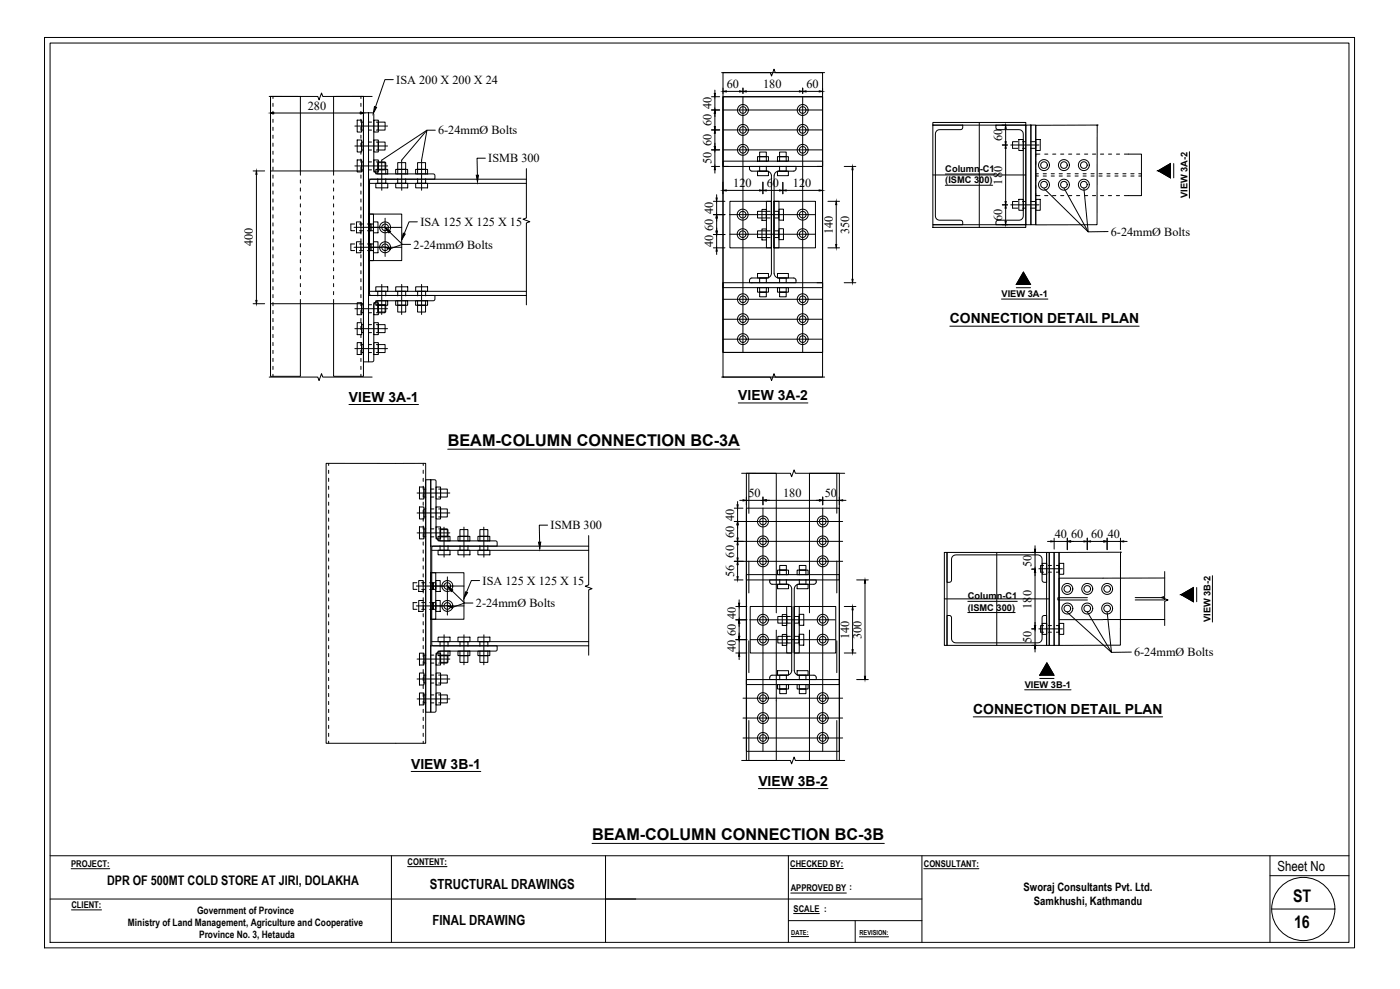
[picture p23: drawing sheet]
<svg xmlns="http://www.w3.org/2000/svg" width="841mm" height="594mm" viewBox="0 0 841 594" stroke-linecap="round" stroke-linejoin="round" font-family="sans-serif">
<defs><g id="words">
<g font-size="10.4">
<text x="777" y="542">ST</text>
<text x="777" y="558">16</text>
</g>
<g font-size="9.8">
<text x="269" y="268">BEAM-COLUMN CONNECTION BC-3A</text>
<text x="356" y="505">BEAM-COLUMN CONNECTION BC-3B</text>
</g>
<g font-size="8.4">
<text x="571" y="194">CONNECTION DETAIL PLAN</text>
<text x="210" y="241">VIEW 3A-1</text>
<text x="444" y="240">VIEW 3A-2</text>
<text x="585" y="429">CONNECTION DETAIL PLAN</text>
<text x="247" y="462">VIEW 3B-1</text>
<text x="456" y="472">VIEW 3B-2</text>
<text x="767" y="523">Sheet No</text>
<text x="258" y="534">STRUCTURAL DRAWINGS</text>
<text x="260" y="556">FINAL DRAWING</text>
</g>
<text font-size="7.9" x="64" y="531">DPR OF 500MT COLD STORE AT JIRI, DOLAKHA</text>
<g font-size="7.4">
<text x="238" y="50">ISA 200 X 200 X 24</text>
<text x="437" y="53">60</text>
<text x="458" y="53">180</text>
<text x="484" y="53">60</text>
<text x="185" y="66">280</text>
<text x="427" y="66" transform="rotate(-90 427 66)">40</text>
<text x="427" y="76" transform="rotate(-90 427 76)">60</text>
<text x="263" y="81">6-24mmØ Bolts</text>
<text x="427" y="88" transform="rotate(-90 427 88)">60</text>
<text x="602" y="85" transform="rotate(-90 602 85)">60</text>
<text x="293" y="97">ISMB 300</text>
<text x="427" y="99" transform="rotate(-90 427 99)">50</text>
<text x="440" y="112">120</text>
<text x="461" y="112">60</text>
<text x="476" y="112">120</text>
<text x="602" y="111" transform="rotate(-90 602 111)">180</text>
<text x="428" y="129" transform="rotate(-90 428 129)">40</text>
<text x="253" y="136">ISA 125 X 125 X 15</text>
<text x="602" y="133" transform="rotate(-90 602 133)">60</text>
<text x="428" y="139" transform="rotate(-90 428 139)">60</text>
<text x="500" y="141" transform="rotate(-90 500 141)">140</text>
<text x="510" y="140" transform="rotate(-90 510 140)">350</text>
<text x="667" y="142">6-24mmØ Bolts</text>
<text x="152" y="148" transform="rotate(-90 152 148)">400</text>
<text x="248" y="149">2-24mmØ Bolts</text>
<text x="428" y="148" transform="rotate(-90 428 148)">40</text>
<text x="450" y="298">50</text>
<text x="470" y="298">180</text>
<text x="495" y="298">50</text>
<text x="331" y="318">ISMB 300</text>
<text x="441" y="313" transform="rotate(-90 441 313)">40</text>
<text x="441" y="323" transform="rotate(-90 441 323)">60</text>
<text x="634" y="323">40</text>
<text x="643" y="323">60</text>
<text x="655" y="323">60</text>
<text x="666" y="323">40</text>
<text x="441" y="335" transform="rotate(-90 441 335)">60</text>
<text x="620" y="341" transform="rotate(-90 620 341)">50</text>
<text x="441" y="346" transform="rotate(-90 441 346)">56</text>
<text x="290" y="351">ISA 125 X 125 X 15</text>
<text x="286" y="365">2-24mmØ Bolts</text>
<text x="620" y="366" transform="rotate(-90 620 366)">180</text>
<text x="442" y="372" transform="rotate(-90 442 372)">40</text>
<text x="442" y="382" transform="rotate(-90 442 382)">60</text>
<text x="518" y="384" transform="rotate(-90 518 384)">300</text>
<text x="510" y="384" transform="rotate(-90 510 384)">140</text>
<text x="620" y="386" transform="rotate(-90 620 386)">50</text>
<text x="442" y="392" transform="rotate(-90 442 392)">40</text>
<text x="681" y="394">6-24mmØ Bolts</text>
</g>
<g font-size="7">
<text x="615" y="535">Sworaj Consultants Pvt. Ltd.</text>
<text x="621" y="544">Samkhushi, Kathmandu</text>
</g>
<g font-size="6.1">
<text x="118" y="549">Government of Province</text>
<text x="77" y="556">Ministry of Land Management, Agriculture and Cooperative</text>
<text x="120" y="564">Province No. 3, Hetauda</text>
</g>
<g font-size="5.6">
<text x="568" y="103">Column-C1</text>
<text x="568" y="110">(ISMC 300)</text>
<text x="713" y="119" transform="rotate(-90 713 119)">VIEW 3A-2</text>
<text x="602" y="178">VIEW 3A-1</text>
<text x="581" y="360">Column-C1</text>
<text x="581" y="367">(ISMC 300)</text>
<text x="727" y="374" transform="rotate(-90 727 374)">VIEW 3B-2</text>
<text x="616" y="413">VIEW 3B-1</text>
<text x="43" y="521">PROJECT:</text>
<text x="245" y="519">CONTENT:</text>
<text x="475" y="521">CHECKED BY:</text>
<text x="555" y="521">CONSULTANT:</text>
<text x="475" y="535">APPROVED BY :</text>
<text x="43" y="545">CLIENT:</text>
<text x="477" y="548">SCALE :</text>
</g>
<g font-size="4.2">
<text x="475" y="562">DATE:</text>
<text x="516" y="562">REVISION:</text>
</g>
</g></defs>
<!-- layer: Channels -->
<g fill="none" stroke="#000" stroke-width=".6">
<path d="M164 58v1M217 58v1M164 62v2M164 67v2M164 72v2M164 76v2M217 62v2M217 67v2M217 72v2M217 76v2M560 75h18v2l-1 1h-13l-1 1-1 1v50l2 2h13l1 1v2h-18zM598 75h18v60h-18v-2l1-1h14l1-1 1-1v-50l-2-2h-14l-1-1z"/>
<path d="M164 81v2M164 86v2M164 91v2M164 96v1M217 81v2M217 86v2M217 91v2M217 96v1M164 100v2M164 105v2M164 110v2M164 115v2"/>
<path d="M164 119v2M180 105v-47h-17v168h17v-46M180 108v2M180 113v2M180 118v2M200 105v-47h18v168h-18v-46M200 108v2M200 113v2M200 118v2M217 100v2M217 105v2M217 110v2"/>
<path d="M217 115v2M217 119v2M164 124v2M164 129v2M164 134v2M164 139v2M180 122v2M180 127v2M180 132v2M180 137v2M200 122v2M200 127v2"/>
<path d="M200 132v2M200 137v2M217 124v2M217 129v2M217 134v2M217 139v2M164 143v2M164 148v2M164 153v2M164 158v2M180 142v2M180 146v2"/>
<path d="M180 151v2M180 156v2M200 142v2M200 146v2M200 151v2M200 156v2M217 143v2M217 148v2M217 153v2M217 158v2M164 163v1M164 167v2"/>
<path d="M164 172v2M164 177v2M180 161v2M180 166v1M180 170v2M180 175v2M200 161v2M200 166v1M200 170v2M200 175v2M217 163v1M217 167v2"/>
<path d="M217 172v2M217 177v2M164 182v2M164 187v1M164 191v2M164 196v2M217 182v2M217 187v1M217 191v2M217 196v2M164 201v2M164 206v2"/>
<path d="M164 210v2M164 215v2M217 201v2M217 206v2M217 210v2M217 215v2M164 220v2M164 225v1M217 220v2M217 225v1M196 278h60v168h-60zM197 278v2"/>
<path d="M254 278v2M197 282v2M197 287v2M197 292v2M197 297v2M254 282v2M254 287v2M254 292v2M254 297v2M450 284v24M503 284v24M197 302v2"/>
<path d="M197 306v2M197 311v2M197 316v2M254 302v2M254 306v2M254 311v2M254 316v2M197 321v2M197 326v1M197 330v2M197 335v2M197 340v2"/>
<path d="M254 321v2M254 326v1M254 330v2M254 335v2M254 340v2M450 337v19M503 337v19M569 332h60v18h-2l-1-1v-14l-1-1-2-1h-49l-2 2v14l-1 1h-2zM197 345v2M197 349v2M197 354v2M197 359v2"/>
<path d="M254 345v2M254 349v2M254 354v2M254 359v2M197 364v2M197 369v2M197 373v2M197 378v2M254 364v2M254 369v2M254 373v2M254 378v2"/>
<path d="M466 368v-84h-18v173h18v-79M486 368v-84h18v173h-18v-79M569 370h2l1 1v13l1 2h1h50l2-2v-13l1-1h2v18h-60zM197 383v2M197 388v2M197 393v1M197 397v2M254 383v2M254 388v2M254 393v1M254 397v2M450 385v19"/>
<path d="M503 385v19M197 402v2M197 407v2M197 412v2M197 417v1M254 402v2M254 407v2M254 412v2M254 417v1M197 421v2M197 426v2M197 431v2"/>
<path d="M197 436v2M254 421v2M254 426v2M254 431v2M254 436v2M450 433v24M503 433v24M197 440v2M197 445v1M254 440v2M254 445v1"/>
</g>
<!-- layer: STEEL_PLATE -->
<path d="M434 44h60v183h-60zM434 58h60v154h-60zM218 68h3v149h-3zM560 74h56v1h-56zM616 75h3v60h-3zM163 103h55v79h-55zM560 135h56v2h-56zM256 288h3v140h-3zM448 305h56v146h-56zM567 332h2v56h-2zM629 332h1v56h-1z" fill="none" stroke="#000" stroke-width=".6"/>
<!-- layer: A-Dimensions -->
<g fill="none" stroke="#000" stroke-width=".6">
<path d="M236 48h-5l-5 16M427 58h5M429 54v2M429 58v8M434 53v3M436 55h8M446 53v3M448 55h32M482 53v3M484 55h8M494 53v3M163 66v7"/>
<path d="M164 68h52M218 66v7M261 78h-5l-15 18M427 78h5M427 66h5M429 68v8M602 75h2M604 77v8M253 96l3-18-27 18M292 95h-5v10M427 100h5M427 90h5"/>
<path d="M429 80v8M429 90v10M507 100h7M602 87h3M604 89v32M705 98v9M152 103h7M154 105v75M429 102v2M431 117v2M434 109v7M436 114h20"/>
<path d="M458 109v7M460 114h8M470 110v6M472 114h20M494 110v6M512 102v66M639 113l15 26h12M651 113l3 26-27-26M696 103l7-5v9zM234 139l8 8M251 133h-5l-3 7M429 129h7"/>
<path d="M429 121h7M431 121v8M431 131v8M497 121h7M502 123v24M602 135h3M602 123h3M604 125v8M247 147h-5l-8 2M429 149h7M429 141h7M431 141v8"/>
<path d="M431 151v2M497 149h7M507 170h7M611 173h8M615 163l4 8h-8zM152 182h7M448 299v4M458 299v4M494 299v4M504 299v4M329 315h-5v11M441 313h5"/>
<path d="M441 305h5M443 301v2M443 305v8M443 315v8M444 301h2M448 301h10M460 301h32M494 301h10M506 301h2M441 337h5M441 325h5M443 327v8"/>
<path d="M443 339v7M620 332h2M622 328v2M622 332v10M629 325h2M633 325h8M633 323v7M641 323v7M643 325h8M653 323v7M655 325h8M665 325h8"/>
<path d="M665 323v7M673 323v7M675 325h2M272 355l7 7M288 349h-5l-3 7M441 348h5M515 348h7M520 350v56M620 342h2M622 344v32M710 357l7-4v8zM719 353v8"/>
<path d="M284 362h-5l-7 3M442 372h7M442 364h7M444 360v2M444 364v8M444 374v8M507 364h7M512 366v24M620 378h2M622 378v10M653 368l15 24h12M665 368l3 24-27-24"/>
<path d="M442 392h7M442 384h7M444 384v8M444 394v2M507 392h7M620 388h3M622 390v2M629 398l4 8h-8zM515 408h7M625 408h8"/>
</g>
<g fill="#000" stroke="#000" stroke-width=".6">
<path d="M429 56h1l-1 2zM434 55h2zM444 55h2h-2zM446 55h2zM480 55h2h-2zM482 55h2zM492 55h2h-2zM163 68h1zM216 68h2h-2zM225 64l1 1-2 3zM429 76h1l-1 2zM429 66l1 2h-1z"/>
<path d="M604 75v2zM429 88h1l-1 2zM429 78l1 2h-1zM604 87v2zM604 85v2zM154 103v2zM286 105h1v4zM429 100l1 2h-1zM430 119h1v2zM434 114h2v1zM456 114h2l-2 1zM458 114h2v1z"/>
<path d="M468 114h2l-2 1zM470 114h2v1zM492 114h2l-2 1zM512 100v2zM231 137l4 2-1 1zM430 139h1v2zM431 129v2h-1zM502 121l1 2h-1zM604 133v2zM604 123v2zM604 121v2zM231 148l4 1-1 1z"/>
<path d="M242 140l1 1-2 3zM431 149v2h-1zM502 147h1l-1 2zM512 168v2zM154 180v2zM443 313v2zM443 303v2zM446 300l2 1h-2zM458 301l2-1v1zM492 300l2 1h-2zM504 301l2-1v1zM323 326h2l-1 4z"/>
<path d="M443 337v2zM443 335v2zM443 325v2zM443 323v2zM621 330h1v2zM631 325h2l-2 1zM641 325h2v1zM651 325h2l-2 1zM653 325h2v1zM663 325h2l-2 1zM673 325h2v1zM269 352l3 2-1 1z"/>
<path d="M280 356h1l-2 3zM443 346v2zM520 348v2h-1zM622 342v2h-1zM269 364h3v1zM444 372v2zM444 362v2zM512 364l1 2h-1zM621 376h1v2zM444 392v2zM444 382v2zM512 390h1l-1 2z"/>
<path d="M622 388v2h-1zM519 406h1v2z"/>
</g>
<!-- layer: ISA 130x130x10 -->
<g fill="none" stroke="#000" stroke-width=".6">
<path d="M316 101v30l-2 1 4 1-2 1v49M221 129h20v28h-20zM221 129h3v28h-3zM438 121h25v28h-25zM460 121h3v28h-3zM465 121h25v28h-25zM465 121h3v28h-3zM446 284h29l1 2 1-4 1 2h29M354 322v29l-2 1 4 2h-2v40M259 344h20v28h-20zM259 344h3v28h-3zM700 343v15l-2 1 4 1-2 1v15"/>
<path d="M451 364h25v28h-25zM473 364h3v28h-3zM477 364h25v28h-25zM477 364h3v28h-3zM446 457h29l1 2 1-4 1 2h29"/>
<circle cx="446" cy="66" r="3"/>
<circle cx="446" cy="78" r="3"/>
<circle cx="446" cy="66" r="2"/>
<circle cx="446" cy="78" r="2"/>
<circle cx="482" cy="78" r="3"/>
<circle cx="482" cy="66" r="3"/>
<circle cx="482" cy="66" r="2"/>
<circle cx="482" cy="78" r="2"/>
<circle cx="446" cy="90" r="3"/>
<circle cx="446" cy="90" r="2"/>
<circle cx="482" cy="90" r="3"/>
<circle cx="482" cy="90" r="2"/>
<circle cx="627" cy="99" r="2"/>
<circle cx="627" cy="99" r="3"/>
<circle cx="639" cy="99" r="2"/>
<circle cx="639" cy="99" r="3"/>
<circle cx="651" cy="99" r="3"/>
<circle cx="651" cy="99" r="2"/>
<circle cx="627" cy="111" r="2"/>
<circle cx="627" cy="111" r="3"/>
<circle cx="639" cy="111" r="2"/>
<circle cx="639" cy="111" r="3"/>
<circle cx="651" cy="111" r="3"/>
<circle cx="651" cy="111" r="2"/>
<circle cx="231" cy="137" r="3"/>
<circle cx="231" cy="137" r="2"/>
<circle cx="446" cy="129" r="2"/>
<circle cx="446" cy="129" r="3"/>
<circle cx="482" cy="129" r="2"/>
<circle cx="482" cy="129" r="3"/>
<circle cx="231" cy="149" r="2"/>
<circle cx="231" cy="149" r="3"/>
<circle cx="446" cy="141" r="2"/>
<circle cx="446" cy="141" r="3"/>
<circle cx="482" cy="141" r="2"/>
<circle cx="482" cy="141" r="3"/>
<circle cx="446" cy="180" r="3"/>
<circle cx="446" cy="180" r="2"/>
<circle cx="482" cy="180" r="3"/>
<circle cx="482" cy="180" r="2"/>
<circle cx="446" cy="192" r="3"/>
<circle cx="446" cy="192" r="2"/>
<circle cx="482" cy="192" r="3"/>
<circle cx="482" cy="192" r="2"/>
<circle cx="446" cy="204" r="3"/>
<circle cx="446" cy="204" r="2"/>
<circle cx="482" cy="204" r="3"/>
<circle cx="482" cy="204" r="2"/>
<circle cx="458" cy="313" r="2"/>
<circle cx="458" cy="313" r="3"/>
<circle cx="494" cy="313" r="2"/>
<circle cx="494" cy="313" r="3"/>
<circle cx="458" cy="337" r="2"/>
<circle cx="458" cy="325" r="3"/>
<circle cx="458" cy="337" r="3"/>
<circle cx="458" cy="325" r="2"/>
<circle cx="494" cy="337" r="2"/>
<circle cx="494" cy="325" r="2"/>
<circle cx="494" cy="337" r="3"/>
<circle cx="494" cy="325" r="3"/>
<circle cx="269" cy="352" r="3"/>
<circle cx="269" cy="352" r="2"/>
<circle cx="641" cy="354" r="2"/>
<circle cx="641" cy="354" r="3"/>
<circle cx="653" cy="354" r="2"/>
<circle cx="653" cy="354" r="3"/>
<circle cx="665" cy="354" r="3"/>
<circle cx="665" cy="354" r="2"/>
<circle cx="269" cy="364" r="3"/>
<circle cx="269" cy="364" r="2"/>
<circle cx="458" cy="372" r="2"/>
<circle cx="458" cy="372" r="3"/>
<circle cx="494" cy="372" r="2"/>
<circle cx="494" cy="372" r="3"/>
<circle cx="641" cy="366" r="2"/>
<circle cx="641" cy="366" r="3"/>
<circle cx="653" cy="366" r="2"/>
<circle cx="653" cy="366" r="3"/>
<circle cx="665" cy="366" r="3"/>
<circle cx="665" cy="366" r="2"/>
<circle cx="458" cy="384" r="3"/>
<circle cx="458" cy="384" r="2"/>
<circle cx="494" cy="384" r="2"/>
<circle cx="494" cy="384" r="3"/>
<circle cx="458" cy="419" r="2"/>
<circle cx="458" cy="419" r="3"/>
<circle cx="494" cy="419" r="2"/>
<circle cx="494" cy="419" r="3"/>
<circle cx="458" cy="431" r="3"/>
<circle cx="458" cy="431" r="2"/>
<circle cx="494" cy="431" r="2"/>
<circle cx="494" cy="431" r="3"/>
<circle cx="458" cy="443" r="2"/>
<circle cx="458" cy="443" r="3"/>
<circle cx="494" cy="443" r="2"/>
<circle cx="494" cy="443" r="3"/>
</g>
<!-- layer: TEXT -->
<g fill="none" stroke="#000" stroke-width=".6">
<path d="M715 91v28M568 111h28M568 105h30M602 180h27M571 196h113M210 243h41M444 242h41M269 270h175M728 346v28M581 368h29M581 361h30M616 414h27"/>
<path d="M585 431h113M247 463h42M456 474h41M356 507h175M43 522h23M245 521h24M475 522h32M475 536h33M555 522h33M43 547h18M477 549h15M475 563h11"/>
<path d="M516 563h18"/>
</g>
<!-- layer: A-HATCH -->
<path d="M162 58h29l1 2 1-4 1 2h30M434 44h29v2l2-4 1 2h29M162 227h29l1 2 1-5 1 3h30M434 227h29v2l2-5 1 3h29" fill="none" stroke="#000" stroke-width=".6"/>
<!-- layer: ISMB 600 -->
<g fill="none" stroke="#000" stroke-width=".6">
<path d="M619 75h3v60h-3zM622 75h37v60h-37zM659 75h.1M434 97h60v3h-60zM438 100h-4v-42h60v42h-3M434 170v3h60v-3h-42M452 170h-18v42h60v-42h-3M630 332h3v56h-3zM633 332h3v56h-3zM636 332h37v56h-37zM673 332h.1M448 345h56v3h-56z"/>
<path d="M448 408h56v3h-56z"/>
</g>
<!-- layer: BOLTS -->
<g fill="none" stroke="#000" stroke-width=".6">
<path d="M215 72h2v7h-2zM218 73h-1v5h1M221 78h2M221 73h2M225 72h2v7h-2zM226 73h1v5h-1M227 73h4v5h-4zM215 84h2v7h-2zM215 96h2v7h-2zM218 85h-1v5h1M218 97h-1v5h1M221 90h2"/>
<path d="M221 85h2M221 97h2M225 84h2v7h-2zM225 96h2v7h-2zM226 85h1v5h-1M226 97h1v5h-1M227 98h5v4h-5zM227 85h4v5h-4zM227 97h4v5h-4zM239 98h5v4h-5zM251 98h5v4h-5zM455 94h7v3h-7z"/>
<path d="M456 91h4v3h-4zM456 97v-3h4v3M456 100v3h4v-3M467 94h7v3h-7zM468 91h4v3h-4zM468 97v-3h4v3M468 100v3h4v-3M611 85h-3v4h3M612 84h3v6h-3zM614 89h2M614 85h2M619 85h3v4h-3"/>
<path d="M622 84h3v6h-3zM221 102h2M226 102h7v2h-7zM226 110h7v3h-7zM227 105v-3h5v3M227 107v3h5v-3M238 102h7v2h-7zM238 110h7v3h-7zM239 105v-3h5v3M239 107v3h5v-3M250 102h7v2h-7zM250 110h7v3h-7z"/>
<path d="M251 105v-3h5v3M251 107v3h5v-3M455 103h7v3h-7zM467 103h7v3h-7zM612 120h3v6h-3zM622 120h3v6h-3zM213 135h-2v4h2M214 133h3v7h-3zM216 135h2M216 139h2M221 135h2v4h-2M222 135h2v4h-2z"/>
<path d="M224 133h3v7h-3zM455 127h5v4h-5zM455 139h5v4h-5zM458 126h2v6h-2zM458 138h2v6h-2zM463 127h-3v4h3M463 139h-3v4h3M466 127h2v4h-2M466 139h2v4h-2M468 126h3v6h-3zM468 137h3v7h-3zM611 121h-3v4h3"/>
<path d="M614 125h2M614 121h2M619 121h3v4h-3M213 147h-2v4h2M214 145h3v7h-3zM216 147h2M216 151h2M221 147h2v4h-2M222 147h2v4h-2zM224 145h3v7h-3zM226 172h7v3h-7zM227 178v-3h5v3"/>
<path d="M238 172h7v3h-7zM239 178v-3h5v3M250 172h7v3h-7zM251 178v-3h5v3M455 164h7v3h-7zM455 173h7v2h-7zM456 175h4v3h-4zM456 173v2h4v-2M456 170v-3h4v3M467 164h7v3h-7zM467 173h7v2h-7zM468 175h4v3h-4z"/>
<path d="M468 173v2h4v-2M468 170v-3h4v3M215 194h2v7h-2zM215 182h2v7h-2zM218 195h-1v5h1M218 183h-1v5h1M221 195h2M221 200h2M221 183h2M221 188h2M225 194h2v7h-2zM225 182h2v7h-2z"/>
<path d="M226 181h7v2h-7zM226 195h1v5h-1M226 183h1v5h-1M227 183h5v4h-5zM227 181v2h5v-2M227 195h4v5h-4zM227 183h4v5h-4zM238 181h7v2h-7zM239 183h5v4h-5zM239 181v2h5v-2M250 181h7v2h-7zM251 183h5v4h-5z"/>
<path d="M251 181v2h5v-2M215 206h2v7h-2zM218 207h-1v5h1M221 207h2M221 212h2M225 206h2v7h-2zM226 207h1v5h-1M227 207h4v5h-4zM252 293h3v7h-3zM256 294h-1v5h1M259 299h2M259 294h2"/>
<path d="M262 293h3v7h-3zM264 294h1v5h-1M265 294h4v5h-4zM252 305h3v7h-3zM252 317h3v7h-3zM256 306h-1v5h1M256 318h-1v4h1M259 311h2M259 306h2M259 318h2M262 305h3v7h-3zM262 317h3v7h-3z"/>
<path d="M264 306h1v5h-1M264 318h1v4h-1M264 318h5v4h-5zM265 306h4v5h-4zM265 318h4v4h-4zM276 318h5v4h-5zM288 318h5v4h-5zM259 322h2M263 322h7v3h-7zM263 331h7v2h-7zM264 325v-3h5v3M264 328v3h5v-3"/>
<path d="M275 322h7v3h-7zM275 331h7v2h-7zM276 325v-3h5v3M276 328v3h5v-3M287 322h7v3h-7zM287 331h7v2h-7zM288 325v-3h5v3M288 328v3h5v-3M468 340h4v2h-4zM480 340h4v2h-4zM626 338h3v7h-3zM627 340h-2v4h2"/>
<path d="M630 340h2M635 340h1v4h-1M636 338h3v7h-3zM250 350h-2v4h2M252 349h2v6h-2zM253 350h2M253 354h2M258 350h2v4h-2M260 350h2v4h-2zM262 349h2v6h-2zM467 351h7v3h-7zM467 342h7v3h-7z"/>
<path d="M468 345v-3h4v3M468 348v3h4v-3M479 351h6v3h-6zM479 342h6v3h-6zM480 345v-3h4v3M480 348v3h4v-3M630 344h2M250 362h-2v4h2M252 361h2v6h-2zM253 362h2M253 366h2M258 362h2v4h-2"/>
<path d="M260 362h2v4h-2zM262 361h2v6h-2zM467 370h6v4h-6zM470 369h3v7h-3zM475 370h-2v4h2M478 370h2v4h-2M480 369h3v7h-3zM626 374h3v7h-3zM627 376h-2v4h2M630 380h2M630 376h2M635 376h1v4h-1"/>
<path d="M636 374h3v7h-3zM252 392h3v7h-3zM256 394h-1v4h1M259 394h2M259 398h2M262 392h3v7h-3zM263 391h7v3h-7zM263 383h7v2h-7zM264 394h1v4h-1M264 394h5v4h-5zM264 391v3h5v-3M264 388v-3h5v3"/>
<path d="M265 394h4v4h-4zM275 391h7v3h-7zM275 383h7v2h-7zM276 394h5v4h-5zM276 391v3h5v-3M276 388v-3h5v3M287 391h7v3h-7zM287 383h7v2h-7zM288 394h5v4h-5zM288 391v3h5v-3M288 388v-3h5v3M467 382h6v4h-6z"/>
<path d="M470 381h3v7h-3zM475 382h-2v4h2M478 382h2v4h-2M480 381h3v7h-3zM252 404h3v7h-3zM252 416h3v7h-3zM256 405h-1v5h1M256 417h-1v5h1M259 405h2M259 410h2M259 417h2M262 404h3v7h-3z"/>
<path d="M262 416h3v7h-3zM264 405h1v5h-1M264 417h1v5h-1M265 405h4v5h-4zM265 417h4v5h-4zM467 403h7v3h-7zM467 411h7v3h-7zM468 414h4v3h-4zM468 411v3h4v-3M468 408v-2h4v2M479 403h6v3h-6zM479 411h6v3h-6z"/>
<path d="M480 414h4v3h-4zM480 411v3h4v-3M480 408v-2h4v2M259 422h2"/>
</g>
<!-- layer: cl -->
<g fill="none" stroke="#000" stroke-width=".6">
<path d="M446 58v154M482 58v154M213 76h20M434 78h60M434 66h60M588 74v63M213 100h20M213 88h20M229 96v18M241 96v18M253 96v18M434 90h60"/>
<path d="M607 87h17M560 105h56M213 137h28M231 131v23M438 129h51M607 123h17M213 149h28M438 141h52M229 171v18M241 171v18M253 171v18M434 180h60"/>
<path d="M213 185h20M213 197h20M434 192h60M213 209h20M434 204h60M251 296h19M251 308h19M267 317v18M279 317v18M291 317v18M446 313h60M458 305v146"/>
<path d="M494 305v146M251 320h19M446 325h60M446 337h60M599 332v56M250 352h29M269 347v22M567 360h63M624 342h14M250 364h29M450 372h52M624 378h14"/>
<path d="M251 396h19M267 381v18M279 381v18M291 381v18M451 384h51M251 408h19M251 420h19M446 419h60M446 431h60M446 443h60"/>
</g>
<!-- layer: welding -->
<g fill="#000" stroke="#000" stroke-width=".6">
<path d="M615 163l4 8h-8zM629 398l4 8h-8z"/>
<path d="M696 103l7-5v5zM696 103l7 4v-4z"/>
<path d="M710 357l7-4v4zM710 357l7 4v-4z"/>
</g>
<!-- layer: ISMB 250 -->
<g fill="none" stroke="#000" stroke-width=".6">
<path d="M622 97v2M625 93h-3v1M628 93h1M632 93h2M637 93h2M642 93h2M647 93h2M651 93h2M656 93h2M661 93h2M666 93h2M671 93h2"/>
<path d="M675 93h11v25h-11M222 110h94M316 108h-93l-1 1v68h94M622 116v2h3M622 102v2M622 106v2M622 111v2M624 104h-2v2h2M627 104h2M627 106h2M628 118h1M631 104h2"/>
<path d="M631 106h2M632 118h2M636 104h2M636 106h2M637 118h2M641 104h2M641 106h2M642 118h2M646 104h2M646 106h2M647 118h2M651 104h2"/>
<path d="M651 106h2M651 118h2M655 104h2M655 106h2M656 118h2M660 104h2M660 106h2M661 118h2M665 104h2M665 106h2M666 118h2M670 104h2"/>
<path d="M670 106h2M671 118h2M675 104h1M675 106h1M679 104h2M679 106h2M684 104h2v2h-2M222 175h94M259 331h95M354 328h-94l-1 1v58l1 1h94M653 359h-18v1h18M682 359h18v1h-18"/>
<path d="M700 347h-64v25h64M259 385h95"/>
</g>
<!-- layer: RTEXT -->
<path d="M221 68h3l1 1v32l1 3h2h32l1 1v3h-40zM450 100h28v2l-1 1h-10l-1 1-1 2v59l1 1 2 1h9l1 1v2h-28v-2l1-1h10l2-1v-2v-59l-2-2h-10l-1-1zM221 177h40v3l-1 1h-32l-3 1v2v32l-1 1h-3zM259 288h2l1 1v33l1 2 2 1h33h1v3h-40zM462 348h28v2l-1 1h-10l-1 1-1 2v49l1 2 2 1h9l1 1v1h-28l1-1v-1l10-1h2l1-2v-50l-3-2h-10v-1zM259 388h40v2l-1 1h-33l-2 1-1 2v33l-1 1h-2z" fill="none" stroke="#000" stroke-width=".6"/>
<!-- layer: ISMB 200 -->
<g fill="none" stroke="#000" stroke-width=".6">
<path d="M30 26h780v540h-780zM30 514h780M235 514v52M364 514v52M474 514v52M554 514v52M763 514v52M763 526h47M30 540h524M474 553h80M514 553v13M764 546h38"/>
<circle cx="783" cy="546" r="19"/>
</g>
<!-- layer: WALL -->
<path d="M27 23h787v546h-787z" fill="none" stroke="#000" stroke-width=".6"/>
<use href="#words"/>
</svg>
